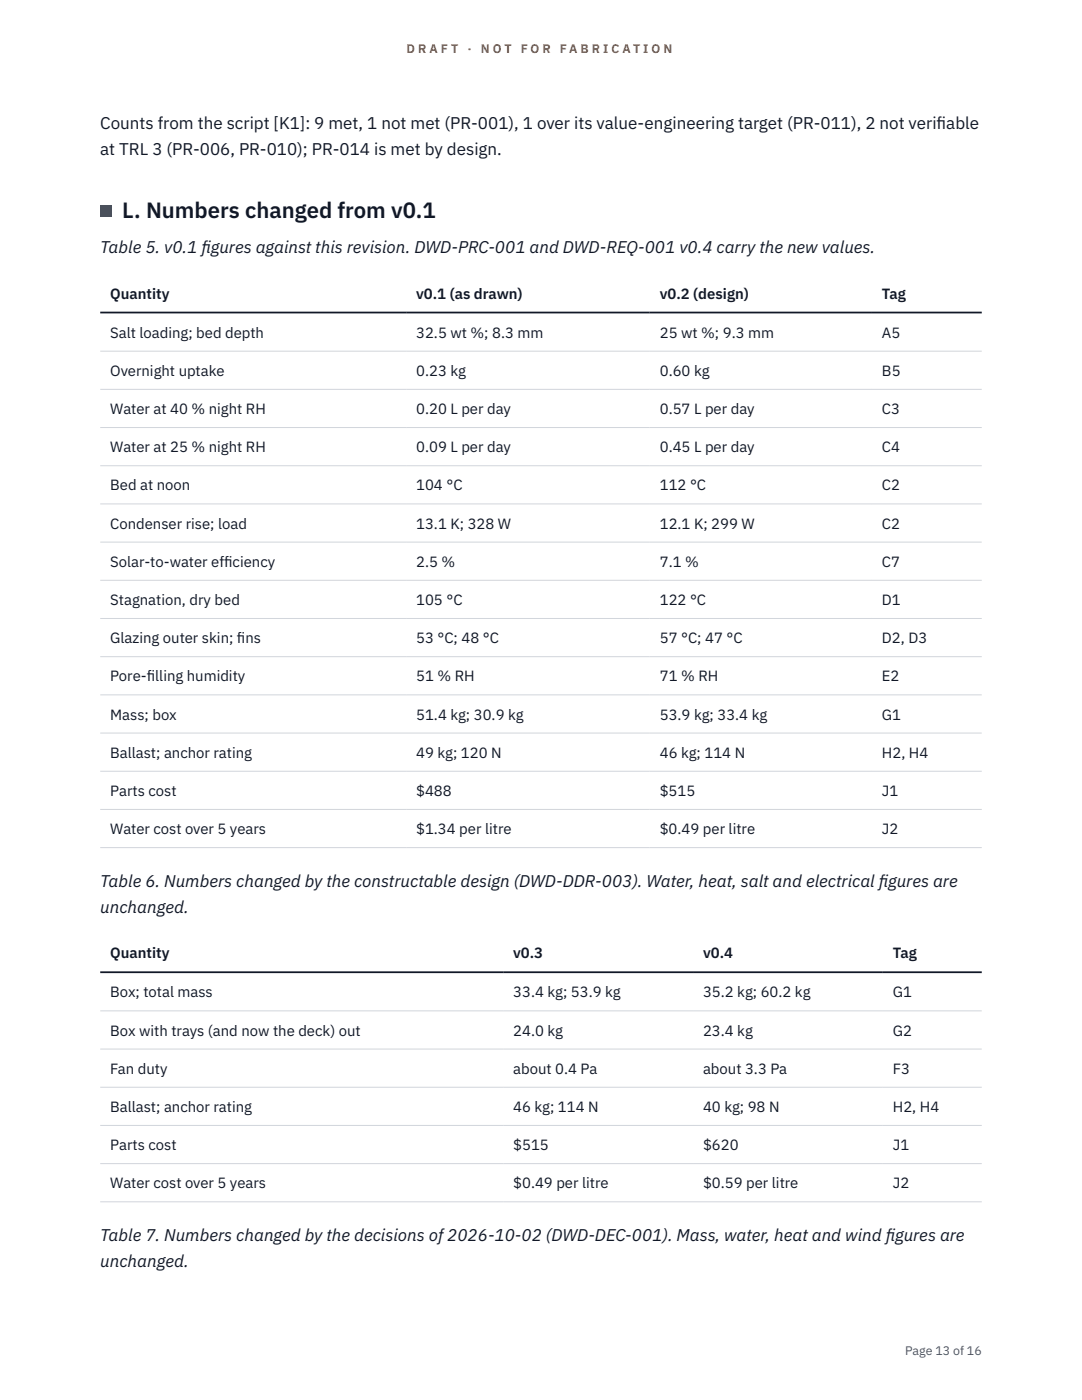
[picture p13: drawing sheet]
<svg xmlns="http://www.w3.org/2000/svg" width="216mm" height="279mm" viewBox="0 0 216 279" stroke-linecap="round" stroke-linejoin="round" font-family="sans-serif">
<defs><g id="words">
<text font-size="4.4" fill="#111827" x="24.4" y="43.6">L. Numbers changed from v0.1</text>
<g font-size="3.4" fill="#111827">
<text x="20" y="25.8">Counts from the script [K1]: 9 met, 1 not met (PR-001), 1 over its value-engineering target (PR-011), 2 not verif</text>
<text x="186.9" y="25.8">iable</text>
<text x="20" y="30.9">at TRL 3 (PR-006, PR-010); PR-014 is met by design.</text>
<text x="20" y="50.5">Table 5. v0.1 f</text>
<text x="40.2" y="50.5">igures against this revision. DWD-PRC-001 and DWD-REQ-001 v0.4 carry the new values.</text>
<text x="20" y="177.1">Table 6. Numbers changed by the constructable design (DWD-DDR-003). Water, heat, salt and electrical f</text>
<text x="175.3" y="177.1">igures are</text>
<text x="20" y="182.1">unchanged.</text>
<text x="20" y="247.7">Table 7. Numbers changed by the decisions of 2026-10-02 (DWD-DEC-001). Mass, water, heat and wind f</text>
<text x="176.7" y="247.7">igures are</text>
<text x="20" y="252.8">unchanged.</text>
</g>
<g font-size="3" fill="#111827">
<text x="22" y="59.6">Quantity</text>
<text x="83" y="59.6">v0.1 (as drawn)</text>
<text x="131.7" y="59.6">v0.2 (design)</text>
<text x="176" y="59.6">Tag</text>
<text x="22" y="67.4">Salt loading; bed depth</text>
<text x="83" y="67.4">32.5 wt %; 8.3 mm</text>
<text x="131.7" y="67.4">25 wt %; 9.3 mm</text>
<text x="176" y="67.4">A5</text>
<text x="22" y="75">Overnight uptake</text>
<text x="83" y="75">0.23 kg</text>
<text x="131.7" y="75">0.60 kg</text>
<text x="176" y="75">B5</text>
<text x="22" y="82.6">Water at 40 % night RH</text>
<text x="83" y="82.6">0.20 L per day</text>
<text x="131.7" y="82.6">0.57 L per day</text>
<text x="176" y="82.6">C3</text>
<text x="22" y="90.2">Water at 25 % night RH</text>
<text x="83" y="90.2">0.09 L per day</text>
<text x="131.7" y="90.2">0.45 L per day</text>
<text x="176" y="90.2">C4</text>
<text x="22" y="97.9">Bed at noon</text>
<text x="83" y="97.9">104 °C</text>
<text x="131.7" y="97.9">112 °C</text>
<text x="176" y="97.9">C2</text>
<text x="22" y="105.5">Condenser rise; load</text>
<text x="83" y="105.5">13.1 K; 328 W</text>
<text x="131.7" y="105.5">12.1 K; 299 W</text>
<text x="176" y="105.5">C2</text>
<text x="22" y="113.1">Solar-to-water eff</text>
<text x="44.7" y="113.1">iciency</text>
<text x="83" y="113.1">2.5 %</text>
<text x="131.7" y="113.1">7.1 %</text>
<text x="176" y="113.1">C7</text>
<text x="22" y="120.7">Stagnation, dry bed</text>
<text x="83" y="120.7">105 °C</text>
<text x="131.7" y="120.7">122 °C</text>
<text x="176" y="120.7">D1</text>
<text x="22" y="128.4">Glazing outer skin; f</text>
<text x="47.3" y="128.4">ins</text>
<text x="83" y="128.4">53 °C; 48 °C</text>
<text x="131.7" y="128.4">57 °C; 47 °C</text>
<text x="176" y="128.4">D2, D3</text>
<text x="22" y="136">Pore-f</text>
<text x="29.3" y="136">illing humidity</text>
<text x="83" y="136">51 % RH</text>
<text x="131.7" y="136">71 % RH</text>
<text x="176" y="136">E2</text>
<text x="22" y="143.6">Mass; box</text>
<text x="83" y="143.6">51.4 kg; 30.9 kg</text>
<text x="131.7" y="143.6">53.9 kg; 33.4 kg</text>
<text x="176" y="143.6">G1</text>
<text x="22" y="151.2">Ballast; anchor rating</text>
<text x="83" y="151.2">49 kg; 120 N</text>
<text x="131.7" y="151.2">46 kg; 114 N</text>
<text x="176" y="151.2">H2, H4</text>
<text x="22" y="158.8">Parts cost</text>
<text x="83" y="158.8">$488</text>
<text x="131.7" y="158.8">$515</text>
<text x="176" y="158.8">J1</text>
<text x="22" y="166.5">Water cost over 5 years</text>
<text x="83" y="166.5">$1.34 per litre</text>
<text x="131.7" y="166.5">$0.49 per litre</text>
<text x="176" y="166.5">J2</text>
<text x="22" y="191.2">Quantity</text>
<text x="102.4" y="191.2">v0.3</text>
<text x="140.3" y="191.2">v0.4</text>
<text x="178.2" y="191.2">Tag</text>
<text x="22" y="199">Box; total mass</text>
<text x="102.4" y="199">33.4 kg; 53.9 kg</text>
<text x="140.3" y="199">35.2 kg; 60.2 kg</text>
<text x="178.2" y="199">G1</text>
<text x="22" y="206.7">Box with trays (and now the deck) out</text>
<text x="102.4" y="206.7">24.0 kg</text>
<text x="140.3" y="206.7">23.4 kg</text>
<text x="178.2" y="206.7">G2</text>
<text x="22" y="214.3">Fan duty</text>
<text x="102.4" y="214.3">about 0.4 Pa</text>
<text x="140.3" y="214.3">about 3.3 Pa</text>
<text x="178.2" y="214.3">F3</text>
<text x="22" y="221.9">Ballast; anchor rating</text>
<text x="102.4" y="221.9">46 kg; 114 N</text>
<text x="140.3" y="221.9">40 kg; 98 N</text>
<text x="178.2" y="221.9">H2, H4</text>
<text x="22" y="229.5">Parts cost</text>
<text x="102.4" y="229.5">$515</text>
<text x="140.3" y="229.5">$620</text>
<text x="178.2" y="229.5">J1</text>
<text x="22" y="237.1">Water cost over 5 years</text>
<text x="102.4" y="237.1">$0.49 per litre</text>
<text x="140.3" y="237.1">$0.59 per litre</text>
<text x="178.2" y="237.1">J2</text>
</g>
<g font-size="2.5" fill="#b45309">
<text x="81.1" y="10.5">D R A F T</text>
<text x="93.3" y="10.5">·</text>
<text x="95.9" y="10.5">N O T</text>
<text x="103.9" y="10.5">F O R</text>
<text x="111.7" y="10.5">F A B R I C A T I O N</text>
</g>
<text font-size="2.5" fill="#4b5563" x="180.6" y="270.3">Page 13 of 16</text>
</g></defs>
<g fill="none" stroke="#d1d5db" stroke-width=".2">
<path d="M20 70.1h175.9M20 77.7h175.9M20 85.3h175.9M20 92.9h175.9M20 100.6h175.9M20 108.2h175.9M20 115.8h175.9M20 123.4h175.9M20 131.1h175.9M20 138.7h175.9M20 146.3h175.9M20 153.9h175.9"/>
<path d="M20 161.5h175.9M20 169.2h175.9M20 201.7h175.9M20 209.4h175.9M20 217h175.9M20 224.6h175.9M20 232.2h175.9M20 239.8h175.9"/>
</g>
<path d="M20 62.4h175.9M20 194h175.9" fill="none" stroke="#111827" stroke-width=".35"/>
<path d="M20 41h2.2v2.2h-2.2z" fill="#0f766e"/>
<use href="#words"/>
</svg>
